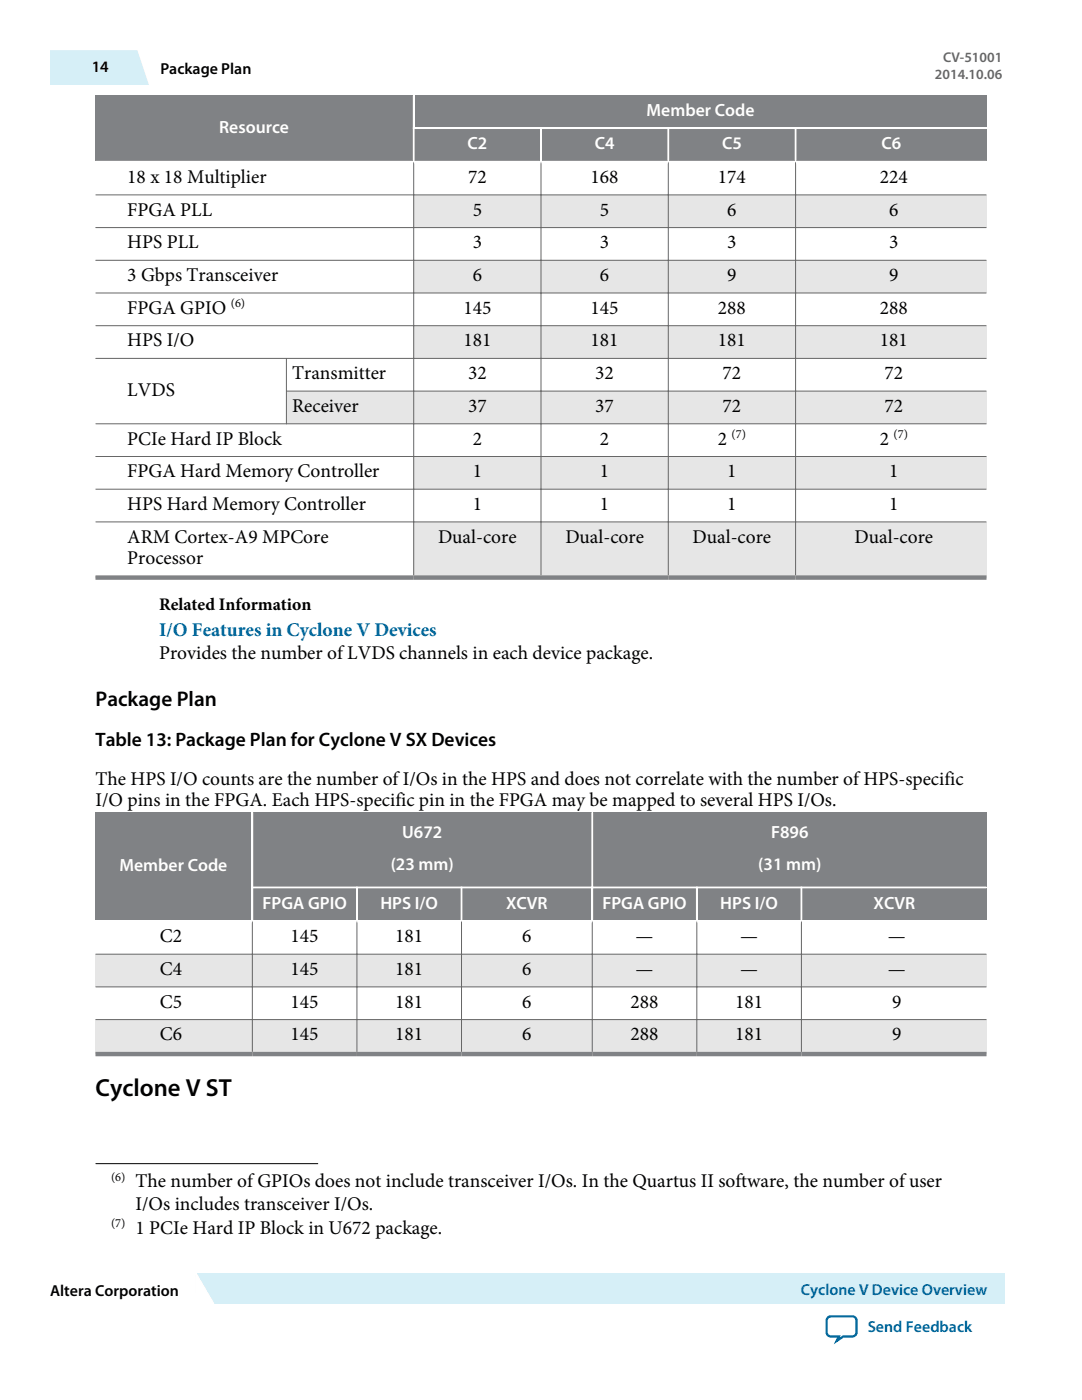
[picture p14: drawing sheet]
<svg xmlns="http://www.w3.org/2000/svg" width="216mm" height="279mm" viewBox="0 0 216 279" stroke-linecap="round" stroke-linejoin="round" font-family="sans-serif">
<defs><g id="words">
<text font-size="4.9" x="19" y="218.8">Cyclone V ST</text>
<text font-size="4.2" x="19.1" y="140.9">Package Plan</text>
<g font-size="3.9">
<text x="25.4" y="36.5">18 x 18 Multiplier</text>
<text x="93.4" y="36.5">72</text>
<text x="117.9" y="36.5">168</text>
<text x="143.3" y="36.5">174</text>
<text x="175.6" y="36.5">224</text>
<text x="25.4" y="43">FPGA PLL</text>
<text x="94.3" y="43">5</text>
<text x="119.7" y="43">5</text>
<text x="145.1" y="43">6</text>
<text x="177.4" y="43">6</text>
<text x="25.4" y="49.6">HPS PLL</text>
<text x="94.3" y="49.6">3</text>
<text x="119.7" y="49.6">3</text>
<text x="145.1" y="49.6">3</text>
<text x="177.4" y="49.6">3</text>
<text x="25.4" y="56.1">3 Gbps Transceiver</text>
<text x="94.3" y="56.1">6</text>
<text x="119.7" y="56.1">6</text>
<text x="145.1" y="56.1">9</text>
<text x="177.4" y="56.1">9</text>
<text x="25.4" y="62.6">FPGA GPIO</text>
<text x="92.5" y="62.6">145</text>
<text x="117.9" y="62.6">145</text>
<text x="143.3" y="62.6">288</text>
<text x="175.6" y="62.6">288</text>
<text x="25.4" y="69.1">HPS I/O</text>
<text x="92.5" y="69.1">181</text>
<text x="117.9" y="69.1">181</text>
<text x="143.3" y="69.1">181</text>
<text x="175.6" y="69.1">181</text>
<text x="58.3" y="75.7">Transmitter</text>
<text x="93.4" y="75.7">32</text>
<text x="118.8" y="75.7">32</text>
<text x="144.2" y="75.7">72</text>
<text x="176.5" y="75.7">72</text>
<text x="25.4" y="78.9">LVDS</text>
<text x="58.3" y="82.2">Receiver</text>
<text x="93.4" y="82.2">37</text>
<text x="118.8" y="82.2">37</text>
<text x="144.2" y="82.2">72</text>
<text x="176.5" y="82.2">72</text>
<text x="25.4" y="88.7">PCIe Hard IP Block</text>
<text x="94.3" y="88.7">2</text>
<text x="119.7" y="88.7">2</text>
<text x="143.2" y="88.7">2</text>
<text x="175.6" y="88.7">2</text>
<text x="25.4" y="95.2">FPGA Hard Memory Controller</text>
<text x="94.3" y="95.2">1</text>
<text x="119.7" y="95.2">1</text>
<text x="145.1" y="95.2">1</text>
<text x="177.4" y="95.2">1</text>
<text x="25.4" y="101.8">HPS Hard Memory Controller</text>
<text x="94.3" y="101.8">1</text>
<text x="119.7" y="101.8">1</text>
<text x="145.1" y="101.8">1</text>
<text x="177.4" y="101.8">1</text>
<text x="25.4" y="108.3">ARM Cortex-A9 MPCore</text>
<text x="25.4" y="112.5">Processor</text>
<text x="87.4" y="108.3">Dual-core</text>
<text x="112.8" y="108.3">Dual-core</text>
<text x="138.2" y="108.3">Dual-core</text>
<text x="170.5" y="108.3">Dual-core</text>
<text x="31.8" y="131.6">Provides the number of LVDS channels in each device package.</text>
<text x="19" y="149">Table 13: Package Plan for Cyclone V SX Devices</text>
<text x="19" y="160.9">I/O pins in the FPGA. Each HPS-specific pin in the FPGA may be mapped to several HPS I/Os.</text>
<text x="19" y="156.6">The HPS I/O counts are the number of I/Os in the HPS and does not correlate with the number of HPS-specific</text>
<text x="31.9" y="188">C2</text>
<text x="58" y="188">145</text>
<text x="78.9" y="188">181</text>
<text x="104.2" y="188">6</text>
<text x="126.8" y="188">—</text>
<text x="147.7" y="188">—</text>
<text x="177.2" y="188">—</text>
<text x="31.9" y="194.6">C4</text>
<text x="58" y="194.6">145</text>
<text x="78.9" y="194.6">181</text>
<text x="104.2" y="194.6">6</text>
<text x="126.8" y="194.6">—</text>
<text x="147.7" y="194.6">—</text>
<text x="177.2" y="194.6">—</text>
<text x="31.9" y="201.1">C5</text>
<text x="58" y="201.1">145</text>
<text x="78.9" y="201.1">181</text>
<text x="104.2" y="201.1">6</text>
<text x="125.8" y="201.1">288</text>
<text x="146.7" y="201.1">181</text>
<text x="178" y="201.1">9</text>
<text x="31.9" y="207.6">C6</text>
<text x="58" y="207.6">145</text>
<text x="78.9" y="207.6">181</text>
<text x="104.2" y="207.6">6</text>
<text x="125.8" y="207.6">288</text>
<text x="146.7" y="207.6">181</text>
<text x="178" y="207.6">9</text>
<text x="27" y="236.9">The number of GPIOs does not include transceiver I/Os. In the Quartus II software, the number of user</text>
<text x="27" y="241.5">I/Os includes transceiver I/Os.</text>
<text x="27" y="246.2">1 PCIe Hard IP Block in U672 package.</text>
</g>
<text font-size="3.9" fill="#069" x="31.8" y="126.9">I/O Features in Cyclone V Devices</text>
<g font-size="3.5" fill="#fff">
<text x="129" y="23.1">Member Code</text>
<text x="43.7" y="26.5">Resource</text>
<text x="93.3" y="29.8">C2</text>
<text x="118.7" y="29.8">C4</text>
<text x="144.1" y="29.8">C5</text>
<text x="175.9" y="29.8">C6</text>
<text x="80.3" y="167.2">U672</text>
<text x="153.9" y="167.2">F896</text>
<text x="23.8" y="173.8">Member Code</text>
<text x="78" y="173.6">(23 mm)</text>
<text x="151.3" y="173.6">(31 mm)</text>
<text x="52.4" y="181.3">FPGA GPIO</text>
<text x="75.9" y="181.3">HPS I/O</text>
<text x="101" y="181.3">XCVR</text>
<text x="120.2" y="181.3">FPGA GPIO</text>
<text x="143.7" y="181.3">HPS I/O</text>
<text x="174.3" y="181.3">XCVR</text>
</g>
<text font-size="3.5" x="31.7" y="121.7">Related Information</text>
<g font-size="3.2">
<text x="18.3" y="14.4">14</text>
<text x="32" y="14.7">Package Plan</text>
<text x="10" y="258.7">Altera Corporation</text>
</g>
<g font-size="3.2" fill="#069">
<text x="159.8" y="258.4">Cyclone V Device Overview</text>
<text x="173.1" y="265.9">Send Feedback</text>
</g>
<g font-size="2.8" fill="#666">
<text x="186.6" y="15.8">2014.10.06</text>
<text x="188.2" y="12.4">CV-51001</text>
</g>
<g font-size="2.5">
<text x="46" y="61.3">(6)</text>
<text x="146" y="87.4">(7)</text>
<text x="178.3" y="87.4">(7)</text>
<text x="22.2" y="235.6">(6)</text>
<text x="22.2" y="244.9">(7)</text>
</g>
</g></defs>
<g fill="#e6e6e6">
<path d="M19 38.9h177.8v6.5h-177.8z" fill-rule="evenodd"/>
<path d="M19 51.9h177.8v6.6h-177.8z" fill-rule="evenodd"/>
<path d="M19 65h177.8v6.5h-177.8z" fill-rule="evenodd"/>
<path d="M19 78.1h177.8v6.5h-177.8z" fill-rule="evenodd"/>
<path d="M19 91.1h177.8v6.5h-177.8z" fill-rule="evenodd"/>
<path d="M19 104.2h177.8v11.1h-177.8z" fill-rule="evenodd"/>
</g>
<g fill="#808285">
<path d="M19 19.1h63.4v13h-63.4z" fill-rule="evenodd"/>
<path d="M82.7 19.1h114.1v6.3h-114.1z" fill-rule="evenodd"/>
<path d="M82.7 25.8h25.1v6.3h-25.1z" fill-rule="evenodd"/>
<path d="M108.1 25.8h25.1v6.3h-25.1z" fill-rule="evenodd"/>
<path d="M133.5 25.8h25.1v6.3h-25.1z" fill-rule="evenodd"/>
<path d="M158.9 25.8h37.9v6.3h-37.9z" fill-rule="evenodd"/>
</g>
<g fill="#fff">
<path d="M19 32.5h63.5v6.3h-63.5z" fill-rule="evenodd"/>
<path d="M19 39h63.5v6.3h-63.5z" fill-rule="evenodd"/>
<path d="M19 45.5h63.5v6.4h-63.5z" fill-rule="evenodd"/>
<path d="M19 52h63.5v6.4h-63.5z" fill-rule="evenodd"/>
<path d="M19 58.6h63.5v6.3h-63.5z" fill-rule="evenodd"/>
<path d="M19 65.1h63.5v6.3h-63.5z" fill-rule="evenodd"/>
<path d="M19 71.6h38.1v12.9h-38.1z" fill-rule="evenodd"/>
<path d="M19 84.7h63.5v6.3h-63.5z" fill-rule="evenodd"/>
<path d="M19 91.2h63.5v6.3h-63.5z" fill-rule="evenodd"/>
<path d="M19 97.7h63.5v6.4h-63.5z" fill-rule="evenodd"/>
<path d="M19 104.2h63.5v10.6h-63.5z" fill-rule="evenodd"/>
</g>
<path d="M82.5 19.1v13.4M82.4 25.6h114.4M107.9 25.4v6.9M133.3 25.4v6.9M158.8 25.4v6.9M196.8 32.3h-177.8" fill="none" stroke="#fff" stroke-width=".35"/>
<g fill="none" stroke="#666" stroke-width=".2">
<path d="M19 38.9h177.8M82.5 32.3v82.5M107.9 32.3v82.5M133.3 32.3v82.5M158.8 32.3v82.5M19 45.4h177.8M19 51.9h177.8M19 58.5h177.8M19 65h177.8M19 71.5h177.8M57.1 78.1h139.7M57.1 71.4v13.3"/>
<path d="M19 84.6h177.8M19 91.1h177.8M19 97.6h177.8M19 104.2h177.8"/>
</g>
<path d="M19 115.3h177.8" fill="none" stroke="#808285" stroke-width=".88"/>
<g fill="#e6e6e6">
<path d="M19 190.4h177.8v6.6h-177.8z" fill-rule="evenodd"/>
<path d="M19 203.5h177.8v6.9h-177.8z" fill-rule="evenodd"/>
</g>
<g fill="#808285">
<path d="M19 162.1h31.2v21.5h-31.2z" fill-rule="evenodd"/>
<path d="M50.5 162.1h67.5v14.8h-67.5z" fill-rule="evenodd"/>
<path d="M118.4 162.1h78.4v14.8h-78.4z" fill-rule="evenodd"/>
<path d="M50.5 177.3h20.5v6.3h-20.5z" fill-rule="evenodd"/>
<path d="M71.4 177.3h20.5v6.3h-20.5z" fill-rule="evenodd"/>
<path d="M92.3 177.3h25.7v6.3h-25.7z" fill-rule="evenodd"/>
<path d="M118.4 177.3h20.5v6.3h-20.5z" fill-rule="evenodd"/>
<path d="M139.2 177.3h20.5v6.3h-20.5z" fill-rule="evenodd"/>
<path d="M160.1 177.3h36.7v6.3h-36.7z" fill-rule="evenodd"/>
</g>
<path d="M50.2 177.1h146.6M50.4 162.1v21.9M71.2 176.9v6.9M92.1 176.9v6.9M118.2 162.1v21.7M139 176.9v6.9M159.9 176.9v6.9M19 183.8h177.8" fill="none" stroke="#fff" stroke-width=".35"/>
<path d="M19 190.4h177.8M19 197h177.8M50.4 183.8v26.1M71.2 183.8v26.1M92.1 183.8v26.1M118.2 183.8v26.1M139 183.8v26.1M159.9 183.8v26.1M19 203.5h177.8" fill="none" stroke="#666" stroke-width=".2"/>
<path d="M19 210.4h177.8" fill="none" stroke="#808285" stroke-width=".88"/>
<path d="M19 232.2h44.5" fill="none" stroke="#000" stroke-width=".2"/>
<path d="M10 10h17.4l2.6 6.8h-20z" fill="#d6eff7"/>
<path d="M39 254h161.5v6.2h-161.5z" fill-rule="evenodd" fill="#d6eff7"/>
<path d="M39.1 254l4.4 6.2h-4.5z" fill="#fff"/>
<path d="M39 260.2l.1-6.2 3.6 6.2" fill="none" stroke="#fff" stroke-width=".27"/>
<path d="M165.2 263l.6-.3h4.3a.85 .85 0 0 1 .8 .9v2.3a.85 .85 0 0 1-.8 .8h-1.8l-1.4 .9 .5-.9h-1.6a.85 .85 0 0 1-.9-.8v-2.3z" fill="none" stroke="#0065a4" stroke-width=".46"/>
<use href="#words"/>
</svg>
